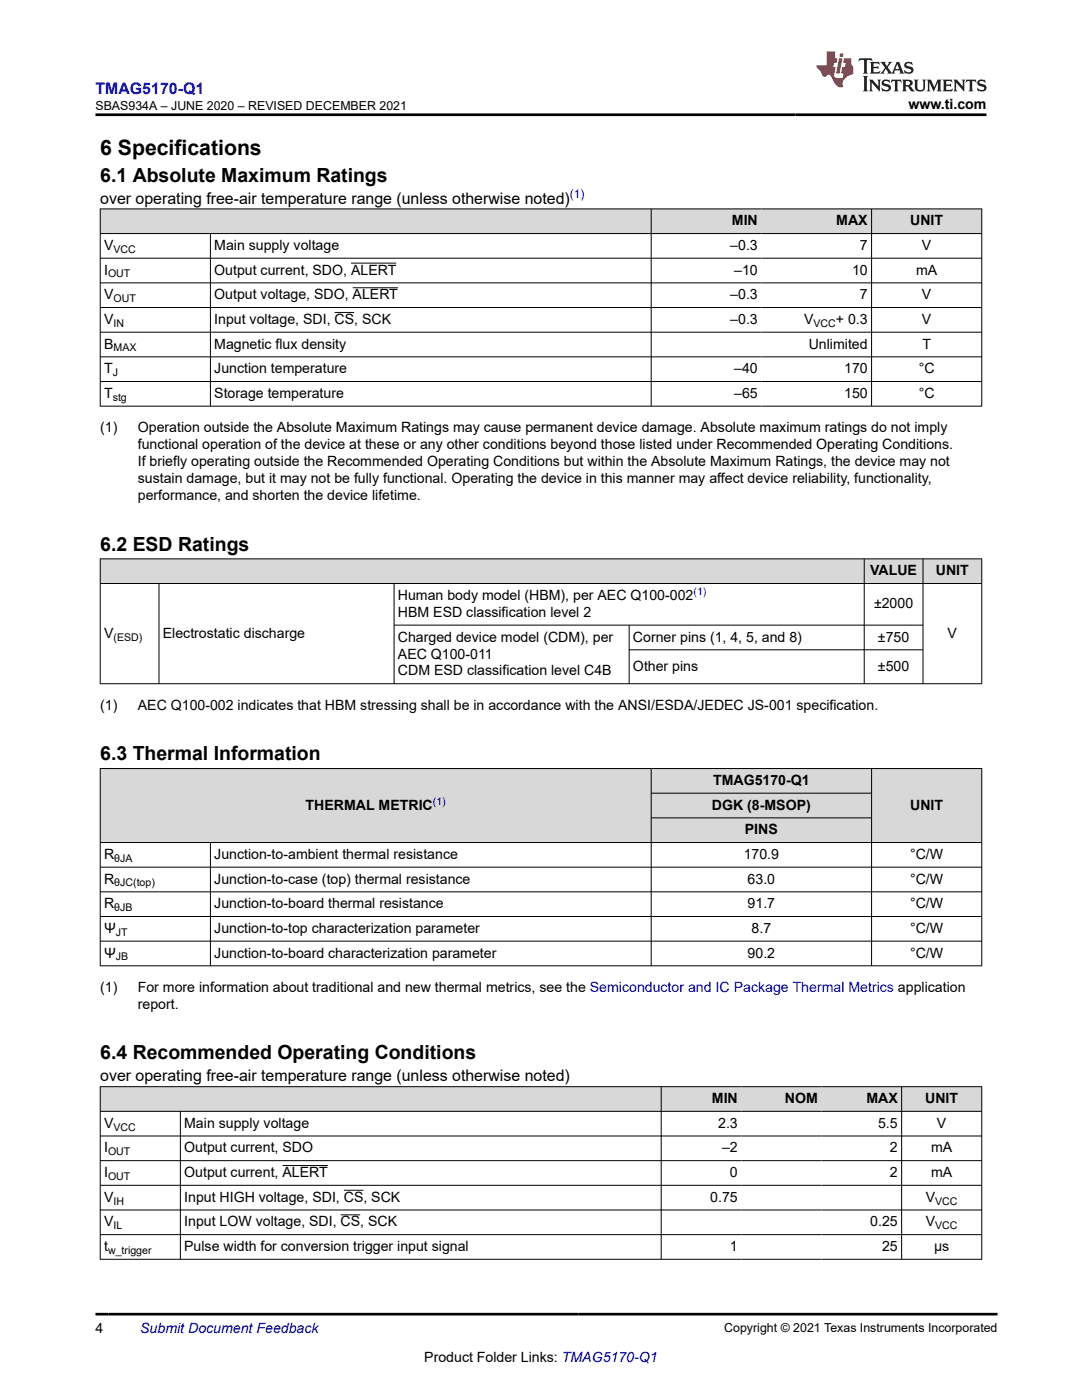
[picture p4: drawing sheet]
<svg xmlns="http://www.w3.org/2000/svg" width="216mm" height="279mm" viewBox="0 0 216 279" stroke-linecap="round" stroke-linejoin="round" font-family="sans-serif">
<defs><g id="words">
<text font-size="4.2" x="20" y="30.9">6 Specifications</text>
<g font-size="3.9">
<text x="20" y="36.3">6.1 Absolute Maximum Ratings</text>
<text x="20" y="109.9">6.2 ESD Ratings</text>
<text x="20" y="151.8">6.3 Thermal Information</text>
<text x="20" y="211.4">6.4 Recommended Operating Conditions</text>
</g>
<text font-size="3.2" fill="#00f" x="19" y="18.7">TMAG5170-Q1</text>
<g font-size="3.2">
<text x="20" y="40.6">over operating free-air temperature range (unless otherwise noted)</text>
<text x="20" y="215.8">over operating free-air temperature range (unless otherwise noted)</text>
</g>
<g font-size="2.8">
<text x="181.3" y="21.8">www.ti.com</text>
<text x="146" y="45">MIN</text>
<text x="166.9" y="45">MAX</text>
<text x="181.6" y="45">UNIT</text>
<text x="20.8" y="49.9">V</text>
<text x="42.8" y="49.9">Main supply voltage</text>
<text x="145.7" y="49.9">–0.3</text>
<text x="171.6" y="49.9">7</text>
<text x="184" y="49.9">V</text>
<text x="20.8" y="54.8">I</text>
<text x="20.8" y="59.7">V</text>
<text x="42.8" y="54.8">Output current, SDO, ALERT</text>
<text x="42.8" y="59.7">Output voltage, SDO, ALERT</text>
<text x="145.7" y="59.7">–0.3</text>
<text x="146.5" y="54.8">–10</text>
<text x="170" y="54.8">10</text>
<text x="171.6" y="59.7">7</text>
<text x="182.8" y="54.8">mA</text>
<text x="184" y="59.7">V</text>
<text x="20.8" y="64.6">V</text>
<text x="42.8" y="64.6">Input voltage, SDI, CS, SCK</text>
<text x="145.7" y="64.6">–0.3</text>
<text x="160.4" y="64.6">V</text>
<text x="166.8" y="64.6">+ 0.3</text>
<text x="184" y="64.6">V</text>
<text x="20.8" y="69.6">B</text>
<text x="42.8" y="69.6">Magnetic flux density</text>
<text x="161.4" y="69.6">Unlimited</text>
<text x="184" y="69.6">T</text>
<text x="20.8" y="74.5">T</text>
<text x="42.8" y="74.5">Junction temperature</text>
<text x="146.5" y="74.5">–40</text>
<text x="168.4" y="74.5">170</text>
<text x="183.3" y="74.5">°C</text>
<text x="20.8" y="79.4">T</text>
<text x="42.8" y="79.4">Storage temperature</text>
<text x="146.5" y="79.4">–65</text>
<text x="168.4" y="79.4">150</text>
<text x="183.3" y="79.4">°C</text>
<text x="20" y="86.2">(1)</text>
<text x="27.5" y="86.2">Operation outside the Absolute Maximum Ratings may cause permanent device damage. Absolute maximum ratings do not imply</text>
<text x="27.5" y="89.6">functional operation of the device at these or any other conditions beyond those listed under Recommended Operating Conditions.</text>
<text x="27.5" y="93">If briefly operating outside the Recommended Operating Conditions but within the Absolute Maximum Ratings, the device may not</text>
<text x="27.5" y="96.4">sustain damage, but it may not be fully functional. Operating the device in this manner may affect device reliability, functionality,</text>
<text x="27.5" y="99.8">performance, and shorten the device lifetime.</text>
<text x="79.4" y="119.7">Human body model (HBM), per AEC Q100-002</text>
<text x="173.6" y="114.8">VALUE</text>
<text x="186.7" y="114.8">UNIT</text>
<text x="79.4" y="123.1">HBM ESD classification level 2</text>
<text x="174.4" y="121.4">±2000</text>
<text x="20.8" y="127.3">V</text>
<text x="32.5" y="127.3">Electrostatic discharge</text>
<text x="79.4" y="128">Charged device model (CDM), per</text>
<text x="79.4" y="131.4">AEC Q100-011</text>
<text x="126.3" y="128">Corner pins (1, 4, 5, and 8)</text>
<text x="175.2" y="128">±750</text>
<text x="189.1" y="127.3">V</text>
<text x="79.4" y="134.8">CDM ESD classification level C4B</text>
<text x="126.3" y="133.9">Other pins</text>
<text x="175.2" y="133.9">±500</text>
<text x="20" y="141.6">(1)</text>
<text x="27.5" y="141.6">AEC Q100-002 indicates that HBM stressing shall be in accordance with the ANSI/ESDA/JEDEC JS-001 specification.</text>
<text x="61" y="161.6">THERMAL METRIC</text>
<text x="142" y="161.6">DGK (8-MSOP)</text>
<text x="142.3" y="156.7">TMAG5170-Q1</text>
<text x="181.6" y="161.6">UNIT</text>
<text x="148.6" y="166.5">PINS</text>
<text x="20.8" y="171.4">R</text>
<text x="42.8" y="171.4">Junction-to-ambient thermal resistance</text>
<text x="148.4" y="171.4">170.9</text>
<text x="181.6" y="171.4">°C/W</text>
<text x="20.8" y="176.3">R</text>
<text x="42.8" y="176.3">Junction-to-case (top) thermal resistance</text>
<text x="149.2" y="176.3">63.0</text>
<text x="181.6" y="176.3">°C/W</text>
<text x="20.8" y="181.3">R</text>
<text x="42.8" y="181.3">Junction-to-board thermal resistance</text>
<text x="149.2" y="181.3">91.7</text>
<text x="181.6" y="181.3">°C/W</text>
<text x="20.8" y="186.2">Ψ</text>
<text x="20.8" y="191.1">Ψ</text>
<text x="42.8" y="186.2">Junction-to-top characterization parameter</text>
<text x="42.8" y="191.1">Junction-to-board characterization parameter</text>
<text x="149.2" y="191.1">90.2</text>
<text x="150" y="186.2">8.7</text>
<text x="181.6" y="186.2">°C/W</text>
<text x="181.6" y="191.1">°C/W</text>
<text x="20" y="197.9">(1)</text>
<text x="27.5" y="197.9">For more information about traditional and new thermal metrics, see the Semiconductor and IC Package Thermal Metrics application</text>
<text x="27.5" y="201.3">report.</text>
<text x="142" y="220.1">MIN</text>
<text x="156.6" y="220.1">NOM</text>
<text x="172.9" y="220.1">MAX</text>
<text x="184.6" y="220.1">UNIT</text>
<text x="20.8" y="225.1">V</text>
<text x="36.8" y="225.1">Main supply voltage</text>
<text x="143.3" y="225.1">2.3</text>
<text x="175.2" y="225.1">5.5</text>
<text x="187" y="225.1">V</text>
<text x="20.8" y="230">I</text>
<text x="36.8" y="230">Output current, SDO</text>
<text x="144.1" y="230">–2</text>
<text x="177.6" y="230">2</text>
<text x="185.8" y="230">mA</text>
<text x="20.8" y="234.9">I</text>
<text x="20.8" y="239.8">V</text>
<text x="36.8" y="234.9">Output current, ALERT</text>
<text x="36.8" y="239.8">Input HIGH voltage, SDI, CS, SCK</text>
<text x="141.7" y="239.8">0.75</text>
<text x="145.7" y="234.9">0</text>
<text x="177.6" y="234.9">2</text>
<text x="184.7" y="239.8">V</text>
<text x="185.8" y="234.9">mA</text>
<text x="20.8" y="244.8">V</text>
<text x="36.8" y="244.8">Input LOW voltage, SDI, CS, SCK</text>
<text x="173.6" y="244.8">0.25</text>
<text x="184.7" y="244.8">V</text>
<text x="20.8" y="249.7">t</text>
<text x="36.8" y="249.7">Pulse width for conversion trigger input signal</text>
<text x="145.7" y="249.7">1</text>
<text x="176" y="249.7">25</text>
<text x="186.4" y="249.7">µs</text>
<text x="19" y="266.1">4</text>
<text x="84.7" y="271.7">Product Folder Links: TMAG5170-Q1</text>
</g>
<text font-size="2.8" fill="#00f" x="28" y="266.1">Submit Document Feedback</text>
<g font-size="2.5">
<text x="19" y="21.9">SBAS934A – JUNE 2020 – REVISED DECEMBER 2021</text>
<text x="144.5" y="265.8">Copyright © 2021 Texas Instruments Incorporated</text>
</g>
<text font-size="2.4" fill="#00f" x="113.7" y="39.6">(1)</text>
<g font-size="2.1">
<text x="22.6" y="50.4">VCC</text>
<text x="21.6" y="55.4">OUT</text>
<text x="22.6" y="60.3">OUT</text>
<text x="22.6" y="65.2">IN</text>
<text x="162.3" y="65.2">VCC</text>
<text x="22.6" y="70.1">MAX</text>
<text x="22.5" y="75.1">J</text>
<text x="22.5" y="80">stg</text>
<text x="22.6" y="127.8">(ESD)</text>
<text x="22.8" y="172">θJA</text>
<text x="22.8" y="176.9">θJC(top)</text>
<text x="22.8" y="181.8">θJB</text>
<text x="23.1" y="186.7">JT</text>
<text x="23.1" y="191.7">JB</text>
<text x="22.6" y="225.6">VCC</text>
<text x="21.6" y="230.6">OUT</text>
<text x="21.6" y="235.5">OUT</text>
<text x="22.6" y="240.4">IH</text>
<text x="22.6" y="245.3">IL</text>
<text x="186.6" y="240.4">VCC</text>
<text x="186.6" y="245.3">VCC</text>
<text x="21.6" y="250.2">w_trigger</text>
</g>
<g font-size="2.1" fill="#00f">
<text x="138.4" y="118.8">(1)</text>
<text x="86.4" y="160.6">(1)</text>
</g>
</g></defs>
<g fill="#d8d8d8">
<path d="M20 41.7h175.9v4.9h-175.9z" fill-rule="evenodd"/>
<path d="M20.1 41.8h109.8v4.7h-109.8z" fill-rule="evenodd"/>
<path d="M130 41.8h21.9v4.7h-21.9z" fill-rule="evenodd"/>
<path d="M151.9 41.8h22v4.7h-22z" fill-rule="evenodd"/>
<path d="M174 41.8h21.8v4.7h-21.8z" fill-rule="evenodd"/>
</g>
<g fill="none" stroke="#000" stroke-width=".2">
<path d="M19.9 41.7h176.1M19.9 46.6h176.1M19.9 51.5h176.1M19.9 56.5h176.1M20 41.6v39.5M42 46.6v34.5M70 52.5h9.1M70.4 57.4h9M129.9 41.6v39.5M173.9 41.6v39.5M195.9 41.6v39.5M19.9 61.4h176.1"/>
<path d="M19.9 66.3h176.1M19.9 71.2h176.1M19.9 76.1h176.1M66.8 62.4h3.9M19.9 81.1h176.1"/>
</g>
<g fill="#d8d8d8">
<path d="M20 111.5h175.9v5h-175.9z" fill-rule="evenodd"/>
<path d="M20.1 111.6h152.3v4.8h-152.3z" fill-rule="evenodd"/>
<path d="M172.5 111.6h11.6v4.8h-11.6z" fill-rule="evenodd"/>
<path d="M184.2 111.6h11.6v4.8h-11.6z" fill-rule="evenodd"/>
</g>
<path d="M19.9 111.5h176.1M19.9 116.5h176.1M20 111.5v25M31.7 116.5v20M78.6 116.5v20M172.4 111.5v25M184.2 111.5v25M195.9 111.5v25M19.9 136.5h176.1M78.6 124.8h105.6M125.5 124.8v11.7M125.5 129.7h58.7" fill="none" stroke="#000" stroke-width=".2"/>
<g fill="#d8d8d8">
<path d="M20 153.4h175.9v4.9h-175.9z" fill-rule="evenodd"/>
<path d="M20.1 153.4h109.8v14.7h-109.8z" fill-rule="evenodd"/>
<path d="M130 153.4h43.9v4.8h-43.9z" fill-rule="evenodd"/>
<path d="M174 153.4h21.8v14.7h-21.8z" fill-rule="evenodd"/>
<path d="M130 158.4h43.9v4.8h-43.9z" fill-rule="evenodd"/>
<path d="M130 163.3h43.9v4.8h-43.9z" fill-rule="evenodd"/>
</g>
<g fill="none" stroke="#000" stroke-width=".2">
<path d="M19.9 153.4h176.1M20 153.3v39.5M129.9 153.3v39.5M129.9 158.3h44.1M173.9 153.3v39.5M195.9 153.3v39.5M19.9 168.1h176.1M19.9 173.1h176.1M19.9 178h176.1M42 168.1v24.7M129.9 163.2h44.1M19.9 182.9h176.1"/>
<path d="M19.9 187.8h176.1M19.9 192.7h176.1"/>
</g>
<g fill="#d8d8d8">
<path d="M20 216.9h175.9v4.9h-175.9z" fill-rule="evenodd"/>
<path d="M20.1 216.9h111.8v4.8h-111.8z" fill-rule="evenodd"/>
<path d="M132 216.9h15.9v4.8h-15.9z" fill-rule="evenodd"/>
<path d="M147.9 216.9h16v4.8h-16z" fill-rule="evenodd"/>
<path d="M163.9 216.9h15.9v4.8h-15.9z" fill-rule="evenodd"/>
<path d="M180 216.9h15.8v4.8h-15.8z" fill-rule="evenodd"/>
</g>
<g fill="none" stroke="#000" stroke-width=".2">
<path d="M19.9 216.9h176.1M20 216.8v34.6M131.9 216.8v34.6M179.9 216.8v34.6M195.9 216.8v34.6M19.9 221.8h176.1M19.9 226.7h176.1M19.9 231.6h176.1M19.9 236.6h176.1M36 221.8v29.6M56.4 232.6h9M68.6 237.5h3.9"/>
<path d="M19.9 241.5h176.1M19.9 246.4h176.1M19.9 251.3h176.1M68 242.5h3.9"/>
</g>
<path d="M171.5 11.6l-.2 .6 .5-.2h.6v.1v2.2l-.2 .4h1l-.2-.4v-2.2v-.1h.5l.5 .2-.1-.6zM173.6 12.4l.2 .3v1.6l-.2 .4h1.9l.1-.6a1.08 1.08 0 0 1-1.3 .2v-.7h.6l.4 .2v-.7l-.4 .2h-.6v-.5l.2-.2a1 1 0 0 1 1 .3l-.1-.5zM175.7 12.4l.9 1.1-1 1.2h.9l-.2-.2 .5-.8 .4 .8-.2 .2h1.6l-.2-.2 .2-.5h.9l.1 .5-.1 .2h.9l-.2-.4-.8-1.9h-.5l-.9 2.1-.9-1.1 .9-1h-.8l.2 .2-.4 .6-.4-.6 .2-.2zM179 12.8l.4 1h-.7zM180.7 12.5a.65 .65 0 0 0-.2 .7 .65 .65 0 0 0 .6 .5l.6 .1 .1 .3a.79 .79 0 0 1-.7 .4 .79 .79 0 0 1-.7-.5l.1 .7 .2-.1a.93 .93 0 0 0 1.1 0 .93 .93 0 0 0 .4-.9 1.46 1.46 0 0 0-1.2-.6l-.1-.3a1.09 1.09 0 0 1 1.2 .2l-.2-.6-.1 .1-.5-.2zM172.2 15.2l.2 .4v2.2l-.2 .4h1l-.2-.4v-2.2l.2-.4zM173.4 15.9l.2 .4v1.5l-.2 .4h.8l-.3-.4 .1-1.3 1.6 1.8v-2l.2-.4h-.7l.1 .2 .1 1.1-1.2-1.3zM176.2 16a.65 .65 0 0 0-.2 .8 .65 .65 0 0 0 .6 .4l.6 .2 .1 .2a.79 .79 0 0 1-.7 .4 .79 .79 0 0 1-.7-.5l.1 .7 .2-.1a.93 .93 0 0 0 1.1 .1 .93 .93 0 0 0 .4-1 1.46 1.46 0 0 0-1.2-.5l-.1-.4a1.09 1.09 0 0 1 1.2 .2l-.1-.6-.2 .1-.5-.1zM177.9 15.9l-.1 .6a.63 .63 0 0 1 .8-.3v1.6l-.3 .4h1l-.2-.4v-1.6a.66 .66 0 0 1 .8 .3l-.1-.6zM180 15.9l.2 .4v1.5l-.2 .4h1l-.2-.2-.1-.7h.5l.1 .2a.79 .79 0 0 0 1.2 .6l-1-.9a.61 .61 0 0 0 .6-.6 .61 .61 0 0 0-.5-.7zM180.8 16.2h.1a.47 .47 0 0 1 .5 .1 .47 .47 0 0 1 .1 .5l-.1 .1-.7 .1zM182.3 15.9l.2 .2a2.27 2.27 0 0 0 .4 2 1.04 1.04 0 0 0 1.7-.7v-1.3l.2-.2h-.8l.2 .4v1.1a.6 .6 0 0 1-.6 .6 .6 .6 0 0 1-.6-.6v-1.1l.3-.4zM184.9 15.9l.2 .4v1.5l-.2 .4h.8l-.3-.4v-1.4l.9 1.9 .9-1.9v1.4l-.3 .4h1l-.2-.4v-1.5l.2-.4h-.8l-.7 1.5-.6-1.5zM188.1 15.9l.2 .4v1.5l-.2 .4h1.9l.1-.6a1.09 1.09 0 0 1-1.3 .2v-.7h.6l.4 .2v-.6l-.4 .2h-.6v-.6l.2-.1a1.01 1.01 0 0 1 1 .3l-.1-.6zM190.2 15.9l.3 .4v1.5l-.3 .4h.8l-.2-.4v-1.3l1.6 1.8v-2l.2-.4h-.7l.2 .2v1.1l-1.2-1.3zM192.8 15.9l-.1 .6a.63 .63 0 0 1 .8-.3v1.6l-.3 .4h1l-.2-.4v-1.6a.66 .66 0 0 1 .8 .3l-.1-.6zM195.2 16a.65 .65 0 0 0-.2 .8 .65 .65 0 0 0 .6 .4l.6 .2 .2 .2a.79 .79 0 0 1-.7 .4 .79 .79 0 0 1-.7-.5l.1 .7 .2-.1a.93 .93 0 0 0 1 .1 .93 .93 0 0 0 .5-1 1.46 1.46 0 0 0-1.3-.5v-.4a1.09 1.09 0 0 1 1.2 .2l-.2-.6-.2 .1-.5-.1z" fill="#231f20"/>
<path d="M164.9 10.3v2.7h-2l.1 .4 .8 1a.95 .95 0 0 0 1 .9 .59 .59 0 0 1 .5-.4 .59 .59 0 0 1 .5 .3l.4 .8a1.59 1.59 0 0 0 2.1 1.4 1.61 1.61 0 0 1 1-2.3l1-.3-.1-1.5a1.59 1.59 0 0 1-.3-1.7h-1.5l-.2 .9h.6l-.2 .9h-.5l-.2 .9v.3l.4 .1-.1 .9h-.7a.73 .73 0 0 1-1-.7l.3-1.5h-.5l.1-.9h.5l.2-.9h-.5v-1.3zM167.4 11.6l-.6 3.1h.7l.6-3.1zM167.6 10.7l-.1 .6h.7l.1-.6z" fill="#ed1c24"/>
<path d="M19 22.9h177.8M19 262.3h180" fill="none" stroke="#000" stroke-width=".53"/>
<use href="#words"/>
</svg>
